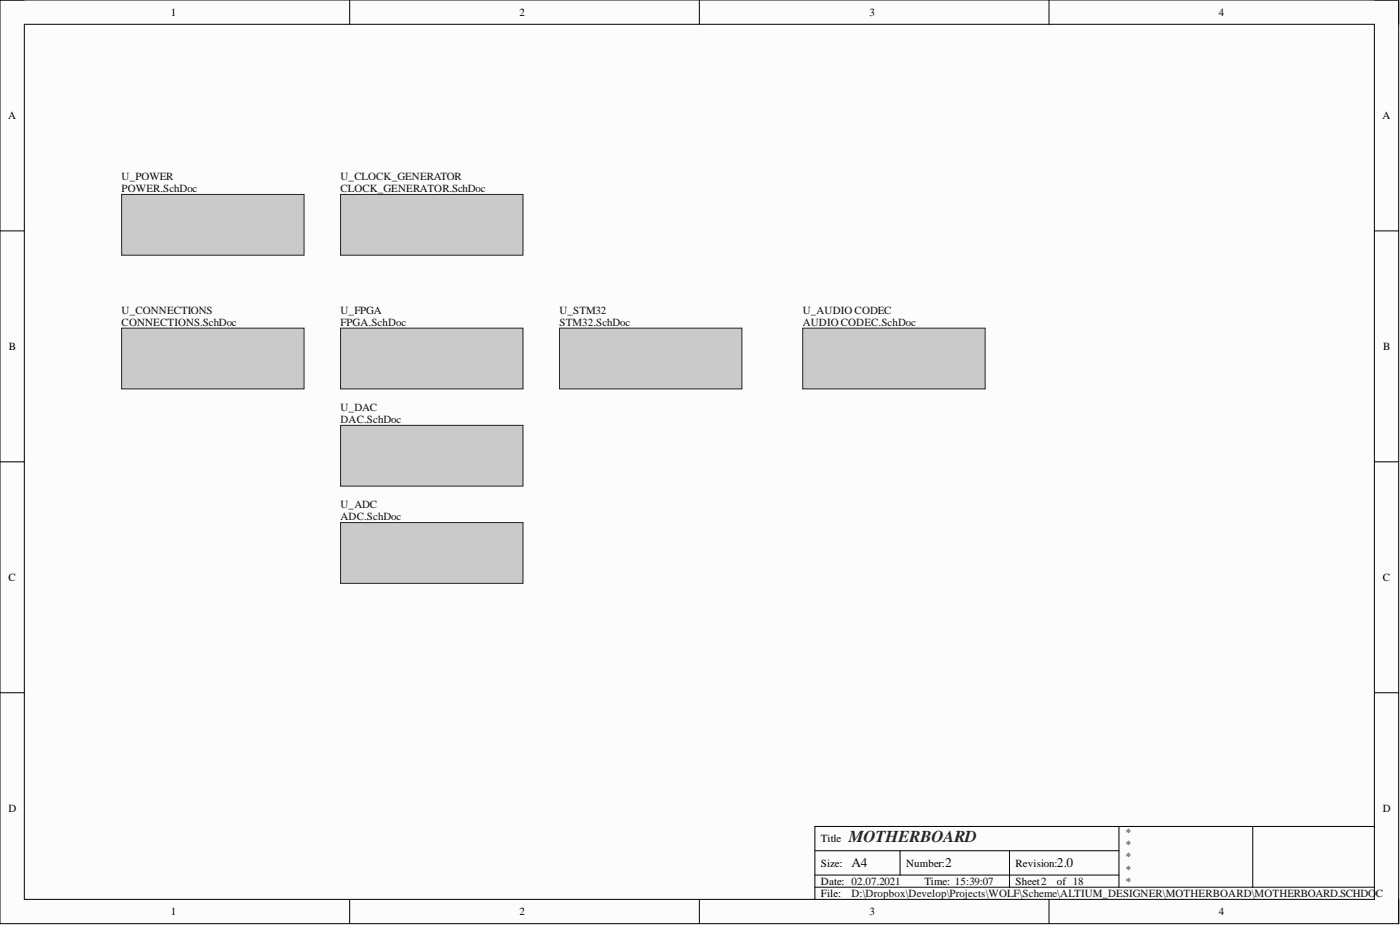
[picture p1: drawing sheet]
<svg xmlns="http://www.w3.org/2000/svg" width="292mm" height="193mm" viewBox="0 0 292 193" stroke-linecap="round" stroke-linejoin="round" font-family="sans-serif">
<defs><g id="words">
<text font-size="3.5" fill="#262626" x="177.1" y="175.7">MOTHERBOARD</text>
<g font-size="2.8" fill="#0e0e0e">
<text x="177.6" y="180.9">A4</text>
<text x="197.2" y="180.9">2</text>
<text x="220.5" y="180.9">2.0</text>
</g>
<g font-size="2.3">
<text x="35.6" y="3.3">1</text>
<text x="108.4" y="3.3">2</text>
<text x="181.4" y="3.3">3</text>
<text x="254.3" y="3.3">4</text>
<text x="1.7" y="24.8">A</text>
<text x="288.4" y="24.8">A</text>
<text x="1.9" y="73">B</text>
<text x="288.6" y="73">B</text>
<text x="1.8" y="121.2">C</text>
<text x="288.5" y="121.2">C</text>
<text x="1.8" y="169.4">D</text>
<text x="288.5" y="169.4">D</text>
<text x="171.3" y="175.7">Title</text>
<text x="171.3" y="180.8">Size:</text>
<text x="171.3" y="184.6">Date: 02.07.2021</text>
<text x="189.1" y="180.8">Number:</text>
<text x="192.9" y="184.6">Time: 15:39:07</text>
<text x="211.9" y="180.8">Revision:</text>
<text x="211.9" y="184.6">Sheet2</text>
<text x="220.5" y="184.6">of 18</text>
<text x="35.6" y="190.9">1</text>
<text x="108.4" y="190.9">2</text>
<text x="171.3" y="187.1">File:</text>
<text x="181.4" y="190.9">3</text>
<text x="254.3" y="190.9">4</text>
</g>
<g font-size="2.3" fill="#0e0e0e">
<text x="25.4" y="37.5">U_POWER</text>
<text x="25.4" y="40.1">POWER.SchDoc</text>
<text x="71.1" y="37.5">U_CLOCK_GENERATOR</text>
<text x="71.1" y="40.1">CLOCK_GENERATOR.SchDoc</text>
<text x="25.4" y="65.4">U_CONNECTIONS</text>
<text x="71.1" y="65.4">U_FPGA</text>
<text x="116.7" y="65.4">U_STM32</text>
<text x="167.5" y="65.4">U_AUDIO CODEC</text>
<text x="25.4" y="67.9">CONNECTIONS.SchDoc</text>
<text x="71.1" y="67.9">FPGA.SchDoc</text>
<text x="116.7" y="67.9">STM32.SchDoc</text>
<text x="167.5" y="67.9">AUDIO CODEC.SchDoc</text>
<text x="71.1" y="85.7">U_DAC</text>
<text x="71.1" y="88.2">DAC.SchDoc</text>
<text x="71.1" y="106">U_ADC</text>
<text x="71.1" y="108.5">ADC.SchDoc</text>
<text x="234.7" y="174.4">*</text>
<text x="234.7" y="177">*</text>
<text x="234.7" y="179.5">*</text>
<text x="234.7" y="182">*</text>
<text x="234.7" y="184.6">*</text>
<text x="177.6" y="187.1">D:\Dropbox\Develop\Projects\WOLF\Scheme\ALTIUM_DESIGNER\MOTHERBOARD\MOTHERBOARD.SCHDO</text>
<text x="287.1" y="187.1">C</text>
</g>
</g></defs>
<path d="M0 0h291.8v192.7h-291.8z" fill-rule="evenodd" fill="#fcfcfc"/>
<path d="M0 0h291.8v192.7h-291.8z" fill="none" stroke="#000" stroke-width=".21"/>
<path d="M5.1 5.1h281.7v182.5h-281.7z" fill-rule="evenodd" fill="#fcfcfc"/>
<g fill="none" stroke="#000" stroke-width=".21">
<path d="M0 0h5.1M73 0v5.1M145.9 0v5.1M218.9 0v5.1M286.8 0h5v5.1M5.1 5.1h281.7v182.5h-281.7zM0 48.2h5.1M286.8 48.2h5M0 96.3h5.1M286.8 96.3h5M0 144.5h5.1M286.8 144.5h5"/>
<path d="M170 177.5h63.5M187.8 177.5v5.1M210.6 177.5v7.6M233.5 172.4v12.7M261.4 172.4v12.7M286.8 172.4h-116.8v15.2M73 187.6v5.1M145.9 187.6v5.1M170 185.1h116.8M170 182.6h63.5M218.9 187.6v5.1M291.8 187.6v5.1"/>
</g>
<path d="M71.1 109h38v12.7h-38z" fill-rule="evenodd" fill="#cacaca"/>
<path d="M71.1 109h38v12.7h-38z" fill="none" stroke="#262626" stroke-width=".21"/>
<path d="M167.5 68.5h38v12.6h-38z" fill-rule="evenodd" fill="#cacaca"/>
<path d="M167.5 68.5h38v12.6h-38z" fill="none" stroke="#262626" stroke-width=".21"/>
<path d="M71.1 88.7h38v12.7h-38z" fill-rule="evenodd" fill="#cacaca"/>
<path d="M71.1 88.7h38v12.7h-38z" fill="none" stroke="#262626" stroke-width=".21"/>
<path d="M71.1 68.5h38v12.6h-38z" fill-rule="evenodd" fill="#cacaca"/>
<path d="M71.1 68.5h38v12.6h-38z" fill="none" stroke="#262626" stroke-width=".21"/>
<path d="M25.4 40.6h38v12.6h-38z" fill-rule="evenodd" fill="#cacaca"/>
<path d="M25.4 40.6h38v12.6h-38z" fill="none" stroke="#262626" stroke-width=".21"/>
<path d="M116.7 68.5h38.1v12.6h-38.1z" fill-rule="evenodd" fill="#cacaca"/>
<path d="M116.7 68.5h38.1v12.6h-38.1z" fill="none" stroke="#262626" stroke-width=".21"/>
<path d="M71.1 40.6h38v12.6h-38z" fill-rule="evenodd" fill="#cacaca"/>
<path d="M71.1 40.6h38v12.6h-38z" fill="none" stroke="#262626" stroke-width=".21"/>
<path d="M25.4 68.5h38v12.6h-38z" fill-rule="evenodd" fill="#cacaca"/>
<path d="M25.4 68.5h38v12.6h-38z" fill="none" stroke="#262626" stroke-width=".21"/>
<use href="#words"/>
</svg>
